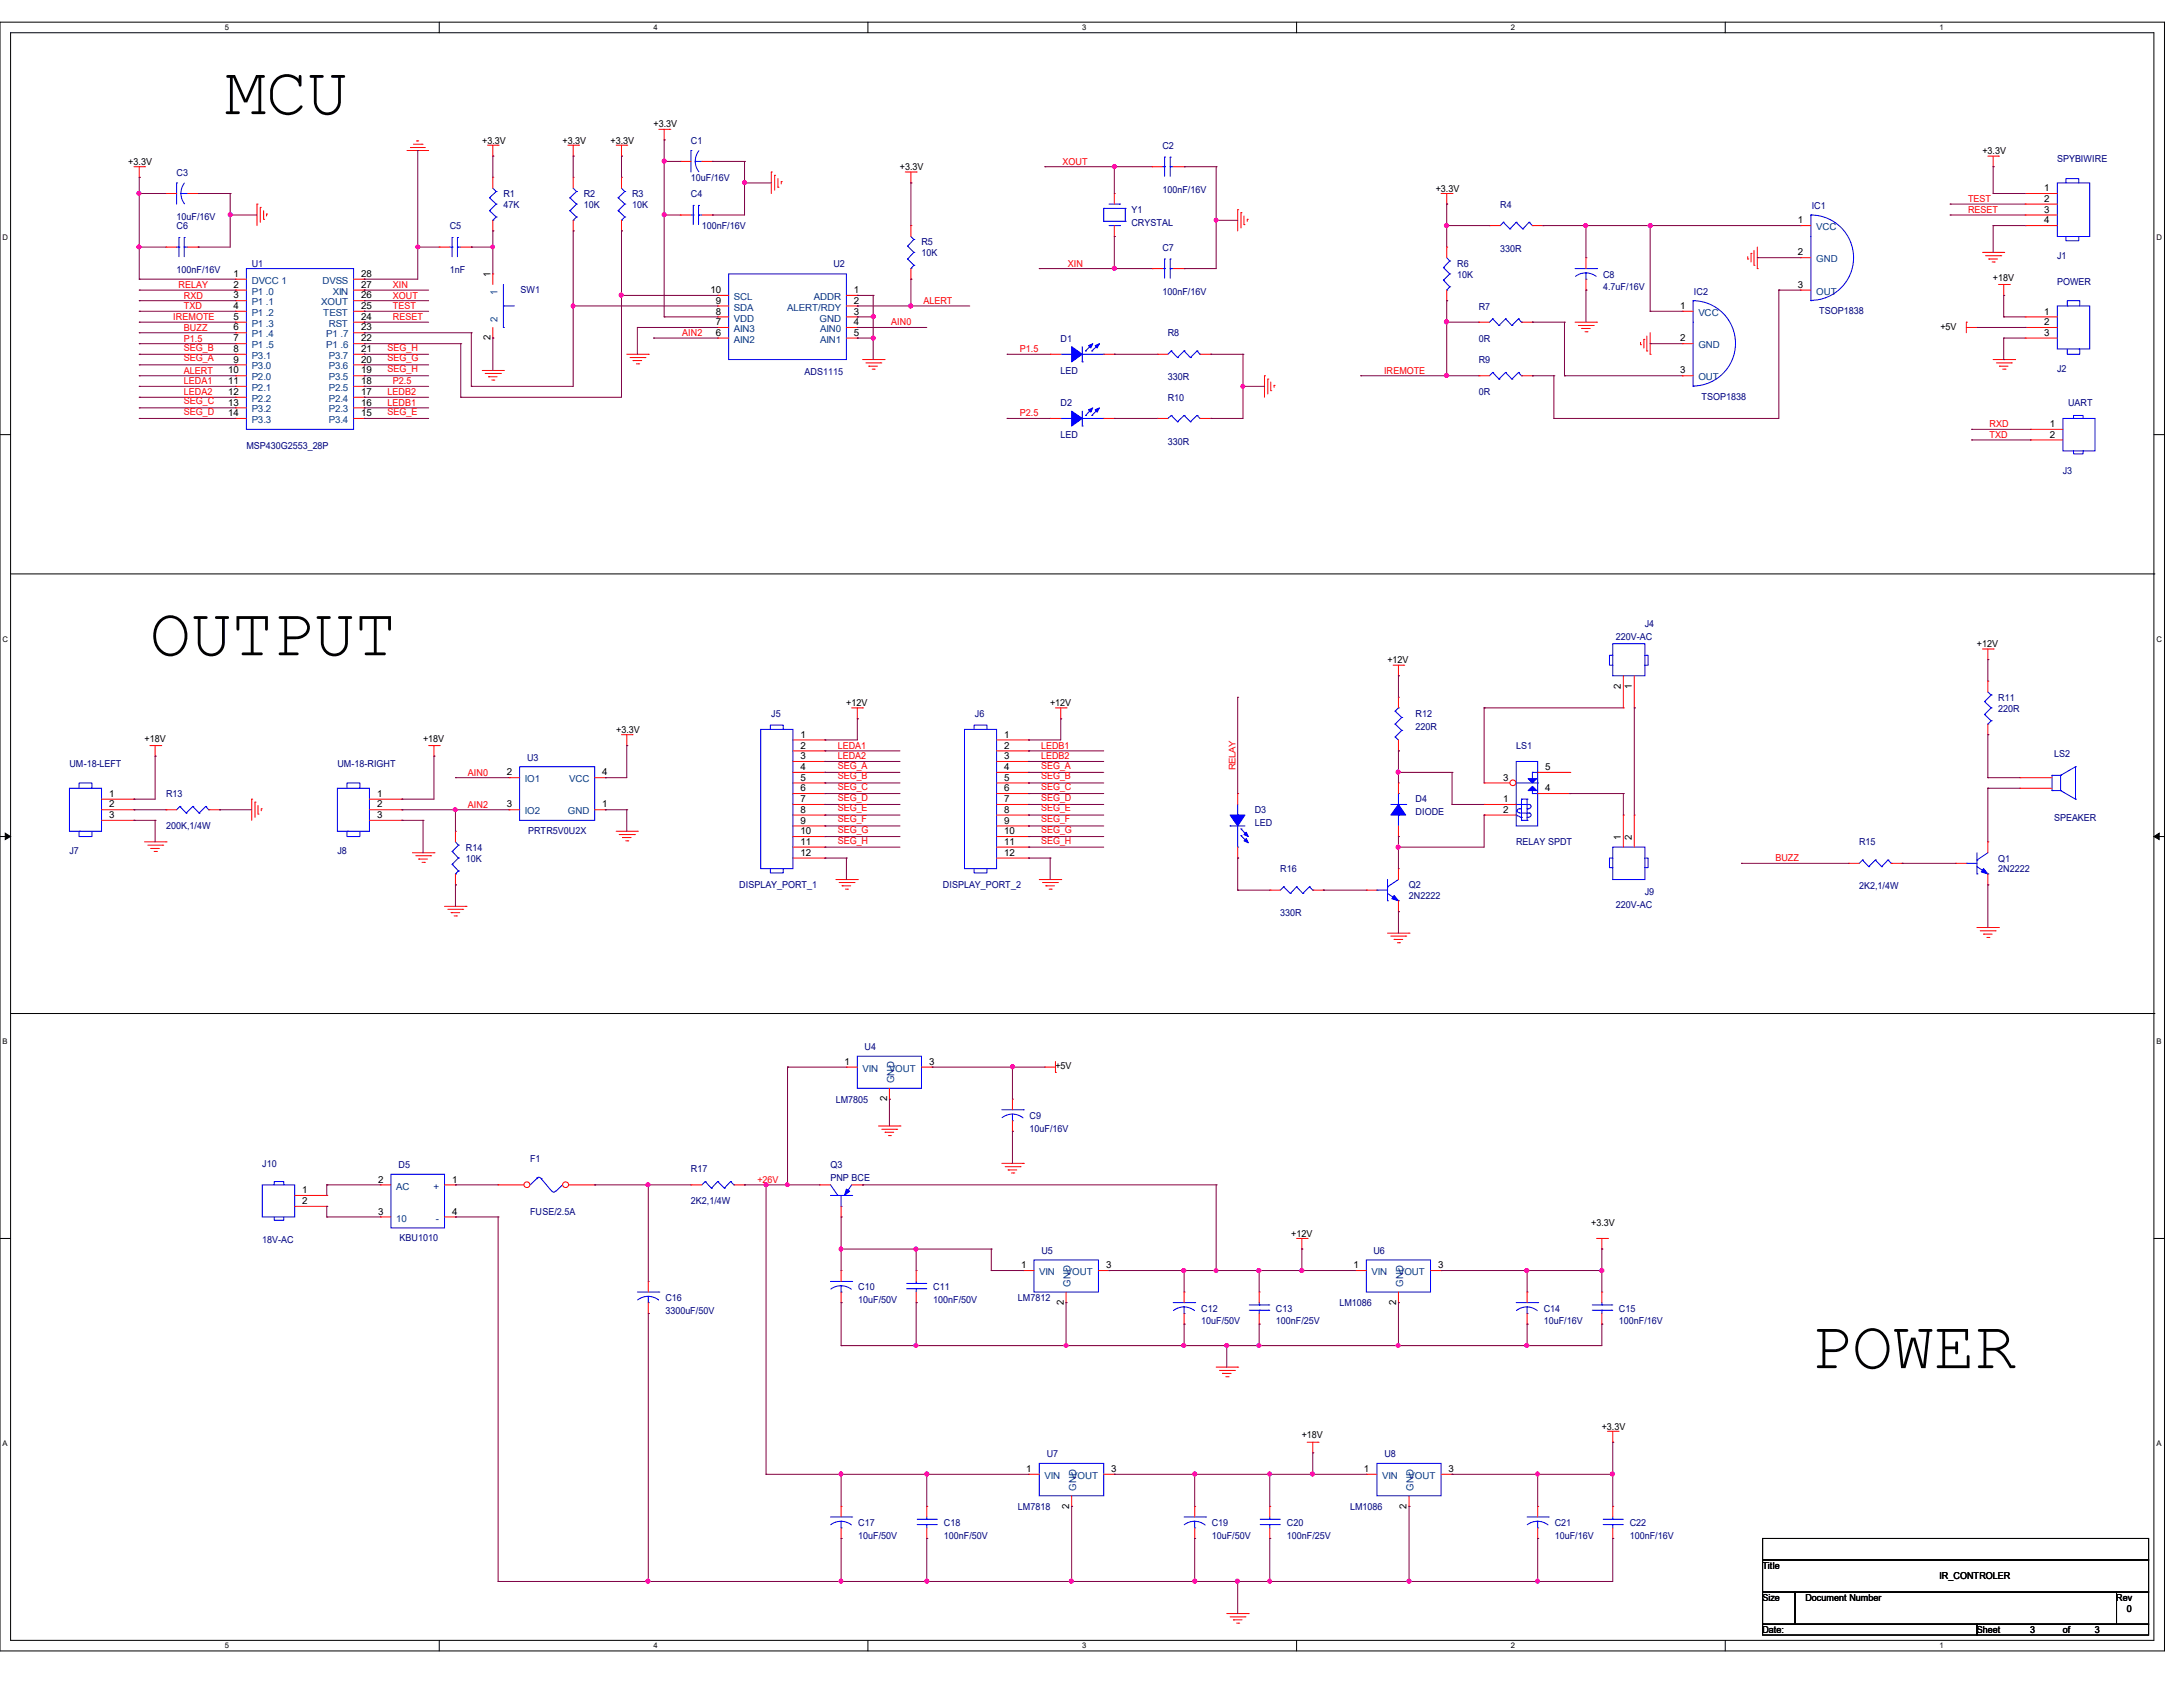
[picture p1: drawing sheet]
<svg xmlns="http://www.w3.org/2000/svg" width="279mm" height="216mm" viewBox="0 0 279 216" stroke-linecap="round" stroke-linejoin="round" font-family="sans-serif">
<defs><g id="words">
<g font-size="8.8">
<text x="28.8" y="14.6">MCU</text>
<text x="19.2" y="83.9">OUTPUT</text>
<text x="231.8" y="175.1">POWER</text>
</g>
<g font-size="1.2">
<text x="83.6" y="16.3">+3.3V</text>
<text x="16.4" y="21.1">+3.3V</text>
<text x="61.7" y="18.4">+3.3V</text>
<text x="72" y="18.4">+3.3V</text>
<text x="78.1" y="18.4">+3.3V</text>
<text x="115.2" y="21.8">+3.3V</text>
<text x="253.7" y="19.7">+3.3V</text>
<text x="183.8" y="24.6">+3.3V</text>
<text x="230.1" y="28.6">1</text>
<text x="261.7" y="24.5">1</text>
<text x="261.7" y="25.8">2</text>
<text x="261.7" y="27.2">3</text>
<text x="261.7" y="28.6">4</text>
<text x="29.9" y="35.4">1</text>
<text x="46.2" y="35.4">28</text>
<text x="62.8" y="35.4" transform="rotate(-90 62.8 35.4)">1</text>
<text x="230.1" y="32.7">2</text>
<text x="255.1" y="35.9">+18V</text>
<text x="29.9" y="36.8">2</text>
<text x="29.9" y="38.2">3</text>
<text x="29.9" y="39.5">4</text>
<text x="29.9" y="40.9">5</text>
<text x="46.2" y="36.8">27</text>
<text x="46.2" y="38.2">26</text>
<text x="46.2" y="39.5">25</text>
<text x="46.2" y="40.9">24</text>
<text x="90.9" y="37.5">10</text>
<text x="91.6" y="41.6">7</text>
<text x="91.6" y="40.3">8</text>
<text x="91.6" y="38.9">9</text>
<text x="109.3" y="37.5">1</text>
<text x="109.3" y="38.9">2</text>
<text x="109.3" y="40.3">3</text>
<text x="109.3" y="41.6">4</text>
<text x="215" y="39.5">1</text>
<text x="230.1" y="36.8">3</text>
<text x="261.7" y="40.3">1</text>
<text x="261.7" y="41.6">2</text>
<text x="29.2" y="47.8">10</text>
<text x="29.9" y="42.3">6</text>
<text x="29.9" y="43.7">7</text>
<text x="29.9" y="45">8</text>
<text x="29.9" y="46.4">9</text>
<text x="46.2" y="42.3">23</text>
<text x="46.2" y="43.7">22</text>
<text x="46.2" y="45">21</text>
<text x="46.2" y="46.4">20</text>
<text x="46.2" y="47.8">19</text>
<text x="62.8" y="43.6" transform="rotate(-90 62.8 43.6)">2</text>
<text x="91.6" y="43">6</text>
<text x="109.3" y="43">5</text>
<text x="215" y="43.7">2</text>
<text x="215" y="47.8">3</text>
<text x="248.3" y="42.2">+5V</text>
<text x="261.7" y="43">3</text>
<text x="29.2" y="49.1">11</text>
<text x="29.2" y="50.5">12</text>
<text x="29.2" y="51.9">13</text>
<text x="29.2" y="53.3">14</text>
<text x="46.2" y="49.1">18</text>
<text x="46.2" y="50.5">17</text>
<text x="46.2" y="51.9">16</text>
<text x="46.2" y="53.3">15</text>
<text x="262.4" y="54.7">1</text>
<text x="262.4" y="56">2</text>
<text x="253" y="82.8">+12V</text>
<text x="177.6" y="84.9">+12V</text>
<text x="207.5" y="88.1" transform="rotate(-90 207.5 88.1)">2</text>
<text x="208.9" y="88.1" transform="rotate(-90 208.9 88.1)">1</text>
<text x="18.5" y="94.9">+18V</text>
<text x="54.1" y="94.9">+18V</text>
<text x="78.9" y="93.8">+3.3V</text>
<text x="102.4" y="94.4">1</text>
<text x="102.4" y="95.8">2</text>
<text x="108.3" y="90.4">+12V</text>
<text x="128.5" y="94.4">1</text>
<text x="128.5" y="95.8">2</text>
<text x="134.4" y="90.4">+12V</text>
<text x="14" y="102">1</text>
<text x="48.3" y="102">1</text>
<text x="64.9" y="99.2">2</text>
<text x="77.1" y="99.2">4</text>
<text x="102.4" y="97.2">3</text>
<text x="102.4" y="98.6">4</text>
<text x="102.4" y="99.9">5</text>
<text x="102.4" y="101.3">6</text>
<text x="128.5" y="97.2">3</text>
<text x="128.5" y="98.6">4</text>
<text x="128.5" y="99.9">5</text>
<text x="128.5" y="101.3">6</text>
<text x="192.4" y="99.9">3</text>
<text x="197.8" y="98.6">5</text>
<text x="197.8" y="101.3">4</text>
<text x="14" y="103.3">2</text>
<text x="14" y="104.7">3</text>
<text x="48.3" y="103.3">2</text>
<text x="48.3" y="104.7">3</text>
<text x="64.9" y="103.3">3</text>
<text x="77.1" y="103.3">1</text>
<text x="102.4" y="102.7">7</text>
<text x="102.4" y="104">8</text>
<text x="102.4" y="105.4">9</text>
<text x="102.4" y="106.8">10</text>
<text x="128.5" y="102.7">7</text>
<text x="128.5" y="104">8</text>
<text x="128.5" y="105.4">9</text>
<text x="128.5" y="106.8">10</text>
<text x="192.4" y="102.7">1</text>
<text x="192.4" y="104">2</text>
<text x="207.5" y="107.4" transform="rotate(-90 207.5 107.4)">1</text>
<text x="208.9" y="107.4" transform="rotate(-90 208.9 107.4)">2</text>
<text x="102.4" y="108.1">11</text>
<text x="102.4" y="109.5">12</text>
<text x="128.5" y="108.1">11</text>
<text x="128.5" y="109.5">12</text>
<text x="108.1" y="136.3">1</text>
<text x="118.9" y="136.3">3</text>
<text x="135.1" y="136.9">+5V</text>
<text x="113.5" y="140.9" transform="rotate(-90 113.5 140.9)">2</text>
<text x="38.7" y="152.7">1</text>
<text x="38.7" y="154.1">2</text>
<text x="48.4" y="151.3">2</text>
<text x="48.4" y="155.4">3</text>
<text x="57.9" y="151.3">1</text>
<text x="57.9" y="155.4">4</text>
<text x="165.3" y="158.3">+12V</text>
<text x="203.6" y="156.9">+3.3V</text>
<text x="130.7" y="162.3">1</text>
<text x="136.1" y="167" transform="rotate(-90 136.1 167)">2</text>
<text x="141.6" y="162.3">3</text>
<text x="173.2" y="162.3">1</text>
<text x="178.7" y="167" transform="rotate(-90 178.7 167)">2</text>
<text x="184.1" y="162.3">3</text>
<text x="166.6" y="184.1">+18V</text>
<text x="205" y="183">+3.3V</text>
<text x="131.4" y="188.4">1</text>
<text x="142.2" y="188.4">3</text>
<text x="174.6" y="188.4">1</text>
<text x="185.4" y="188.4">3</text>
<text x="136.9" y="193.1" transform="rotate(-90 136.9 193.1)">2</text>
<text x="180" y="193.1" transform="rotate(-90 180 193.1)">2</text>
<text x="225.6" y="200.8">Title</text>
<text x="248.2" y="202.1">IR_CONTROLER</text>
<text x="225.6" y="204.9">Size</text>
<text x="225.6" y="209">Date:</text>
<text x="231.1" y="204.9">Document Number</text>
<text x="253" y="209">Sheet</text>
<text x="259.9" y="209">3</text>
<text x="264" y="209">of</text>
<text x="268.1" y="209">3</text>
<text x="270.9" y="204.9">Rev</text>
<text x="272.2" y="206.3">0</text>
</g>
<g font-size="1.2" fill="#000080">
<text x="22.6" y="22.5">C3</text>
<text x="88.4" y="18.4">C1</text>
<text x="88.4" y="23.2">10uF/16V</text>
<text x="148.8" y="19">C2</text>
<text x="263.3" y="20.7">SPYBIWIRE</text>
<text x="22.6" y="29.3">C6</text>
<text x="22.6" y="28.1">10uF/16V</text>
<text x="57.6" y="29.3">C5</text>
<text x="64.4" y="25.2">R1</text>
<text x="64.4" y="26.6">47K</text>
<text x="74.7" y="25.2">R2</text>
<text x="74.7" y="26.6">10K</text>
<text x="80.9" y="25.2">R3</text>
<text x="80.9" y="26.6">10K</text>
<text x="88.4" y="25.2">C4</text>
<text x="89.8" y="29.3">100nF/16V</text>
<text x="144.8" y="27.3">Y1</text>
<text x="144.8" y="28.9">CRYSTAL</text>
<text x="148.8" y="24.7">100nF/16V</text>
<text x="192" y="26.6">R4</text>
<text x="231.9" y="26.7">IC1</text>
<text x="22.6" y="35">100nF/16V</text>
<text x="32.2" y="34.1">U1</text>
<text x="57.6" y="35">1nF</text>
<text x="106.7" y="34.1">U2</text>
<text x="117.9" y="31.4">R5</text>
<text x="117.9" y="32.8">10K</text>
<text x="148.8" y="32.1">C7</text>
<text x="186.5" y="34.1">R6</text>
<text x="186.5" y="35.5">10K</text>
<text x="192" y="32.2">330R</text>
<text x="205.2" y="35.5">C8</text>
<text x="263.3" y="33.2">J1</text>
<text x="66.6" y="37.5">SW1</text>
<text x="148.8" y="37.7">100nF/16V</text>
<text x="189.3" y="39.6">R7</text>
<text x="205.2" y="37.2">4.7uF/16V</text>
<text x="216.8" y="37.7">IC2</text>
<text x="232.9" y="40.2">TSOP1838</text>
<text x="263.3" y="36.4">POWER</text>
<text x="135.8" y="43.7">D1</text>
<text x="135.8" y="47.8">LED</text>
<text x="149.5" y="43.1">R8</text>
<text x="189.3" y="46.5">R9</text>
<text x="189.3" y="43.7">0R</text>
<text x="263.3" y="47.6">J2</text>
<text x="103" y="48">ADS1115</text>
<text x="135.8" y="52">D2</text>
<text x="149.5" y="48.7">330R</text>
<text x="149.5" y="51.3">R10</text>
<text x="189.3" y="50.6">0R</text>
<text x="217.8" y="51.1">TSOP1838</text>
<text x="264.7" y="52">UART</text>
<text x="31.5" y="57.4">MSP430G2553_28P</text>
<text x="135.8" y="56.1">LED</text>
<text x="149.5" y="56.9">330R</text>
<text x="264" y="60.6">J3</text>
<text x="206.8" y="81.9">220V-AC</text>
<text x="210.5" y="80.2">J4</text>
<text x="255.8" y="89.7">R11</text>
<text x="98.7" y="91.7">J5</text>
<text x="124.8" y="91.7">J6</text>
<text x="181.2" y="91.7">R12</text>
<text x="181.2" y="93.4">220R</text>
<text x="194" y="95.8">LS1</text>
<text x="255.8" y="91.1">220R</text>
<text x="8.9" y="98.2">UM-18-LEFT</text>
<text x="43.2" y="98.2">UM-18-RIGHT</text>
<text x="67.5" y="97.4">U3</text>
<text x="262.9" y="96.9">LS2</text>
<text x="21.2" y="102">R13</text>
<text x="21.2" y="106.1">200K,1/4W</text>
<text x="67.6" y="106.7">PRTR5V0U2X</text>
<text x="160.6" y="104.1">D3</text>
<text x="160.6" y="105.7">LED</text>
<text x="181.2" y="102.7">D4</text>
<text x="181.2" y="104.4">DIODE</text>
<text x="262.9" y="105">SPEAKER</text>
<text x="8.9" y="109.3">J7</text>
<text x="43.2" y="109.3">J8</text>
<text x="59.6" y="108.9">R14</text>
<text x="59.6" y="110.3">10K</text>
<text x="94.6" y="113.7">DISPLAY_PORT_1</text>
<text x="120.7" y="113.7">DISPLAY_PORT_2</text>
<text x="163.9" y="111.6">R16</text>
<text x="180.3" y="113.7">Q2</text>
<text x="194" y="108.2">RELAY SPDT</text>
<text x="237.9" y="108.2">R15</text>
<text x="237.9" y="113.8">2K2,1/4W</text>
<text x="255.8" y="110.3">Q1</text>
<text x="255.8" y="111.6">2N2222</text>
<text x="163.9" y="117.3">330R</text>
<text x="180.3" y="115.1">2N2222</text>
<text x="206.8" y="116.2">220V-AC</text>
<text x="210.5" y="114.5">J9</text>
<text x="110.6" y="134.4">U4</text>
<text x="107" y="141.1">LM7805</text>
<text x="131.8" y="143.2">C9</text>
<text x="33.6" y="149.4">J10</text>
<text x="51" y="149.5">D5</text>
<text x="67.9" y="148.7">F1</text>
<text x="106.3" y="149.5">Q3</text>
<text x="131.8" y="144.8">10uF/16V</text>
<text x="67.9" y="155.5">FUSE/2.5A</text>
<text x="88.4" y="150">R17</text>
<text x="88.4" y="154.1">2K2,1/4W</text>
<text x="106.3" y="151.1">PNP BCE</text>
<text x="33.6" y="159.1">18V-AC</text>
<text x="51.1" y="158.8">KBU1010</text>
<text x="133.3" y="160.4">U5</text>
<text x="175.8" y="160.4">U6</text>
<text x="85.2" y="166.5">C16</text>
<text x="109.8" y="165.1">C10</text>
<text x="109.8" y="166.8">10uF/50V</text>
<text x="119.5" y="165.1">C11</text>
<text x="119.5" y="166.8">100nF/50V</text>
<text x="130.3" y="166.5">LM7812</text>
<text x="153.7" y="167.9">C12</text>
<text x="163.3" y="167.9">C13</text>
<text x="171.4" y="167.2">LM1086</text>
<text x="197.6" y="167.9">C14</text>
<text x="207.2" y="167.9">C15</text>
<text x="85.2" y="168.1">3300uF/50V</text>
<text x="153.7" y="169.5">10uF/50V</text>
<text x="163.3" y="169.5">100nF/25V</text>
<text x="197.6" y="169.5">10uF/16V</text>
<text x="207.2" y="169.5">100nF/16V</text>
<text x="134" y="186.5">U7</text>
<text x="177.2" y="186.5">U8</text>
<text x="109.8" y="195.3">C17</text>
<text x="109.8" y="196.9">10uF/50V</text>
<text x="120.8" y="195.3">C18</text>
<text x="120.8" y="196.9">100nF/50V</text>
<text x="130.3" y="193.3">LM7818</text>
<text x="155.1" y="195.3">C19</text>
<text x="155.1" y="196.9">10uF/50V</text>
<text x="164.7" y="195.3">C20</text>
<text x="164.7" y="196.9">100nF/25V</text>
<text x="172.8" y="193.3">LM1086</text>
<text x="199" y="195.3">C21</text>
<text x="199" y="196.9">10uF/16V</text>
<text x="208.6" y="195.3">C22</text>
<text x="208.6" y="196.9">100nF/16V</text>
</g>
<g font-size="1.2" fill="#f00">
<text x="136" y="21.1">XOUT</text>
<text x="251.9" y="25.9">TEST</text>
<text x="251.9" y="27.3">RESET</text>
<text x="136.7" y="34.1">XIN</text>
<text x="22.2" y="41">IREMOTE</text>
<text x="22.9" y="36.9">RELAY</text>
<text x="23.5" y="38.2">RXD</text>
<text x="23.5" y="39.6">TXD</text>
<text x="50.3" y="36.9">XIN</text>
<text x="50.3" y="38.2">XOUT</text>
<text x="50.3" y="39.6">TEST</text>
<text x="50.3" y="41">RESET</text>
<text x="114.1" y="41.7">AIN0</text>
<text x="118.2" y="38.9">ALERT</text>
<text x="23.5" y="42.3">BUZZ</text>
<text x="23.5" y="43.7">P1.5</text>
<text x="23.5" y="44.9">SEG_B</text>
<text x="23.5" y="46.2">SEG_A</text>
<text x="23.5" y="47.8">ALERT</text>
<text x="49.6" y="44.9">SEG_H</text>
<text x="49.6" y="46.2">SEG_G</text>
<text x="49.6" y="47.6">SEG_H</text>
<text x="87.3" y="43">AIN2</text>
<text x="130.5" y="45.1">P1.5</text>
<text x="177.1" y="47.8">IREMOTE</text>
<text x="23.5" y="49.2">LEDA1</text>
<text x="23.5" y="50.6">LEDA2</text>
<text x="23.5" y="51.7">SEG_C</text>
<text x="23.5" y="53.1">SEG_D</text>
<text x="49.6" y="50.6">LEDB2</text>
<text x="49.6" y="51.9">LEDB1</text>
<text x="49.6" y="53.1">SEG_E</text>
<text x="50.3" y="49.2">P2.5</text>
<text x="130.5" y="53.3">P2.5</text>
<text x="254.7" y="54.7">RXD</text>
<text x="254.7" y="56">TXD</text>
<text x="107.2" y="95.8">LEDA1</text>
<text x="133.3" y="95.8">LEDB1</text>
<text x="59.9" y="99.3">AIN0</text>
<text x="107.2" y="97.2">LEDA2</text>
<text x="107.2" y="98.4">SEG_A</text>
<text x="107.2" y="99.7">SEG_B</text>
<text x="107.2" y="101.1">SEG_C</text>
<text x="133.3" y="97.2">LEDB2</text>
<text x="133.3" y="98.4">SEG_A</text>
<text x="133.3" y="99.7">SEG_B</text>
<text x="133.3" y="101.1">SEG_C</text>
<text x="158.1" y="98.6" transform="rotate(-90 158.1 98.6)">RELAY</text>
<text x="59.9" y="103.4">AIN2</text>
<text x="107.2" y="102.5">SEG_D</text>
<text x="107.2" y="103.8">SEG_E</text>
<text x="107.2" y="105.2">SEG_F</text>
<text x="107.2" y="106.6">SEG_G</text>
<text x="107.2" y="108">SEG_H</text>
<text x="133.3" y="102.5">SEG_D</text>
<text x="133.3" y="103.8">SEG_E</text>
<text x="133.3" y="105.2">SEG_F</text>
<text x="133.3" y="106.6">SEG_G</text>
<text x="133.3" y="108">SEG_H</text>
<text x="227.2" y="110.2">BUZZ</text>
<text x="96.9" y="151.4">+26V</text>
</g>
<g font-size="1.2" fill="#004080">
<text x="232.4" y="29.5">VCC</text>
<text x="232.4" y="33.6">GND</text>
<text x="32.2" y="36.3">DVCC 1</text>
<text x="32.2" y="37.7">P1 .0</text>
<text x="32.2" y="39.1">P1 .1</text>
<text x="32.2" y="40.4">P1 .2</text>
<text x="32.2" y="41.8">P1 .3</text>
<text x="41.1" y="39.1">XOUT</text>
<text x="41.3" y="36.3">DVSS</text>
<text x="41.4" y="40.4">TEST</text>
<text x="42.1" y="41.8">RST</text>
<text x="42.6" y="37.7">XIN</text>
<text x="63.7" y="41.2" transform="rotate(-90 63.7 41.2)">2</text>
<text x="63.7" y="37.8" transform="rotate(-90 63.7 37.8)">1</text>
<text x="93.9" y="41.1">VDD</text>
<text x="93.9" y="39.8">SDA</text>
<text x="93.9" y="38.4">SCL</text>
<text x="100.7" y="39.8">ALERT/RDY</text>
<text x="104.2" y="38.4">ADDR</text>
<text x="104.9" y="41.1">GND</text>
<text x="217.4" y="40.4">VCC</text>
<text x="232.4" y="37.7">OUT</text>
<text x="32.2" y="43.2">P1 .4</text>
<text x="32.2" y="44.6">P1 .5</text>
<text x="32.2" y="45.9">P3.1</text>
<text x="32.2" y="47.3">P3.0</text>
<text x="41.7" y="43.2">P1 .7</text>
<text x="41.7" y="44.6">P1 .6</text>
<text x="42.1" y="45.9">P3.7</text>
<text x="42.1" y="47.3">P3.6</text>
<text x="93.9" y="43.9">AIN2</text>
<text x="93.9" y="42.5">AIN3</text>
<text x="105" y="42.5">AIN0</text>
<text x="105" y="43.9">AIN1</text>
<text x="217.4" y="44.6">GND</text>
<text x="32.2" y="48.7">P2.0</text>
<text x="32.2" y="50">P2.1</text>
<text x="32.2" y="51.4">P2.2</text>
<text x="32.2" y="52.8">P3.2</text>
<text x="42.1" y="48.7">P3.5</text>
<text x="42.1" y="50">P2.5</text>
<text x="42.1" y="51.4">P2.4</text>
<text x="42.1" y="52.8">P2.3</text>
<text x="217.4" y="48.7">OUT</text>
<text x="32.2" y="54.1">P3.3</text>
<text x="42.1" y="54.1">P3.4</text>
<text x="67.2" y="100.1">IO1</text>
<text x="72.9" y="100.1">VCC</text>
<text x="67.2" y="104.2">IO2</text>
<text x="72.7" y="104.2">GND</text>
<text x="110.4" y="137.2">VIN</text>
<text x="113.8" y="137.2">VOUT</text>
<text x="114.4" y="138.6" transform="rotate(-90 114.4 138.6)">GND</text>
<text x="50.7" y="152.2">AC</text>
<text x="55.5" y="152.2">+</text>
<text x="50.7" y="156.3">10</text>
<text x="55.8" y="156.3">-</text>
<text x="133" y="163.2">VIN</text>
<text x="136.4" y="163.2">VOUT</text>
<text x="137" y="164.7" transform="rotate(-90 137 164.7)">GND</text>
<text x="175.5" y="163.2">VIN</text>
<text x="178.9" y="163.2">VOUT</text>
<text x="179.6" y="164.7" transform="rotate(-90 179.6 164.7)">GND</text>
<text x="133.7" y="189.3">VIN</text>
<text x="137.1" y="189.3">VOUT</text>
<text x="137.7" y="190.8" transform="rotate(-90 137.7 190.8)">GND</text>
<text x="176.9" y="189.3">VIN</text>
<text x="180.3" y="189.3">VOUT</text>
<text x="180.9" y="190.8" transform="rotate(-90 180.9 190.8)">GND</text>
</g>
<g font-size="1">
<text x="28.8" y="3.8">5</text>
<text x="83.6" y="3.8">4</text>
<text x="138.5" y="3.8">3</text>
<text x="193.4" y="3.8">2</text>
<text x="248.2" y="3.8">1</text>
<text x=".3" y="30.8">D</text>
<text x="276" y="30.8">D</text>
<text x=".3" y="82.2">C</text>
<text x="276" y="82.2">C</text>
<text x=".3" y="133.6">B</text>
<text x="276" y="133.6">B</text>
<text x=".3" y="185.1">A</text>
<text x="276" y="185.1">A</text>
<text x="28.8" y="210.9">5</text>
<text x="83.6" y="210.9">4</text>
<text x="138.5" y="210.9">3</text>
<text x="193.4" y="210.9">2</text>
<text x="248.2" y="210.9">1</text>
</g>
</g></defs>
<path d="M0 2.8h277v208.5h-277zM1.4 4.2h274.3v205.7h-274.3z" fill="none" stroke="#000" stroke-width=".13"/>
<g fill="#fff">
<path d="M28.8 3h.5v1.1h-.5z"/>
<path d="M28.8 210.1h.5v1.1h-.5z"/>
</g>
<path d="M56.2 2.8v1.4M56.2 209.9v1.4" fill="none" stroke="#000" stroke-width=".13"/>
<g fill="#fff">
<path d="M83.7 3h.5v1.1h-.5z"/>
<path d="M83.7 210.1h.5v1.1h-.5z"/>
</g>
<path d="M111.1 2.8v1.4M111.1 209.9v1.4" fill="none" stroke="#000" stroke-width=".13"/>
<g fill="#fff">
<path d="M138.5 3h.6v1.1h-.6z"/>
<path d="M138.5 210.1h.6v1.1h-.6z"/>
</g>
<path d="M165.9 2.8v1.4M165.9 209.9v1.4" fill="none" stroke="#000" stroke-width=".13"/>
<g fill="#fff">
<path d="M193.4 3h.5v1.1h-.5z"/>
<path d="M193.4 210.1h.5v1.1h-.5z"/>
</g>
<path d="M220.8 2.8v1.4M220.8 209.9v1.4" fill="none" stroke="#000" stroke-width=".13"/>
<g fill="#fff">
<path d="M248.2 3h.6v1.1h-.6z"/>
<path d="M248.2 210.1h.6v1.1h-.6z"/>
<path d="M.3 29.9h.8v1.1h-.8z"/>
<path d="M276 29.9h.7v1.1h-.7z"/>
<path d="M.3 81.3h.8v1.1h-.8z"/>
<path d="M276 81.3h.7v1.1h-.7z"/>
</g>
<path d="M0 55.6h1.4M275.7 55.6h1.3" fill="none" stroke="#000" stroke-width=".13"/>
<g fill="#fff">
<path d="M.3 132.8h.7v1.1h-.7z"/>
<path d="M276 132.8h.6v1.1h-.6z"/>
</g>
<path d="M0 107.1h1.4M275.7 107.1h1.3" fill="none" stroke="#000" stroke-width=".13"/>
<path d="M.7 106.6l.7 .5-.7 .3zM275.7 107.1l.7-.5v.8z" fill="#000" stroke="#000" stroke-width=".13"/>
<g fill="#fff">
<path d="M.3 184.2h.7v1.1h-.7z"/>
<path d="M276 184.2h.6v1.1h-.6z"/>
</g>
<g fill="none" stroke="#000" stroke-width=".13">
<path d="M1.4 73.4h274.3M275.7 73.4h.1M1.4 129.7h274.3M275.7 129.7h.1M0 158.5h1.4M275.7 158.5h1.3M225.6 196.9h49.4v2.7h-49.4zM225.6 199.6h49.4v4.2h-49.4zM225.6 203.8h4.1v4.1h-4.1zM225.6 207.9h27.4v1.4h-27.4zM229.7 203.8h41.2v4.1h-41.2zM253 207.9h22v1.4h-22z"/>
<path d="M270.9 203.8h4.1v4.1h-4.1z"/>
</g>
<g fill="none" stroke="#f00" stroke-width=".13">
<path d="M52.1 19.3h.1M52.1 19.3h2.8M52.5 18.9h.1M52.5 18.9h1.9M52.9 18.5h1.1M53.3 18h.1M53.3 18h.3M54 18.5h.1M62.4 18.6h1.4M63.1 20h.1M63.1 18.6v1.4M63.8 18.6h.1"/>
<path d="M72.7 18.6h1.3M73.4 20h.1M73.4 18.6v1.4M74 18.6h.1M78.9 18.6h1.3M79.5 20h.1M79.5 18.6v1.4M80.2 18.6h.1M84.3 16.6h1.4M85 17.9h.1M85 16.6v1.3M85.7 16.6h.1"/>
<path d="M254.4 20h1.4M255.1 20v1.3M255.8 20h.1M17.1 21.3h1.4M17.8 22.7h.1M17.8 21.3v1.4M18.5 21.3h.1M21.3 31.6h.1M21.3 24.8h.1M21.3 24.8h1.3M21.3 31.6h1.3M24 24.8h1.4"/>
<path d="M24 31.6h1.4M25.4 31.6h.1M25.4 24.8h.1M30.1 35.7h.1M30.1 37.1h.1M30.1 38.5h.1M30.1 39.8h.1M30.1 35.7h1.4M30.1 37.1h1.4M30.1 38.5h1.4M30.1 39.8h1.4M32.9 26.1h.1"/>
<path d="M32.9 26.1v2.8M33.3 26.5h.1M33.3 26.5v1.9M33.7 28.1h.1M33.7 27v1.1M34.1 27.4h.1M34.1 27.4v.2M45.3 35.7h1.3M45.3 37.1h1.3M45.3 38.5h1.3M45.3 39.8h1.3M46.6 35.7h.1"/>
<path d="M46.6 37.1h.1M46.6 38.5h.1M46.6 39.8h.1M63.1 22.7h.1M63.1 29.5h.1M63.1 35.1h.1M63.1 22.7v1.4M63.1 28.2v1.3M63.1 35.1v1.3M79.5 22.7h.1M79.5 29.5h.1M79.5 22.7v1.4"/>
<path d="M79.5 28.2v1.3M87.1 20.7h.1M87.1 27.5h.1M87.1 27.5h1.3M87.1 20.7h1.3M89.8 27.5h1.4M89.8 20.7h1.4M91.2 20.7h.1M91.2 27.5h.1M91.9 39.2h.1M91.9 37.8h.1M91.9 37.8h1.4"/>
<path d="M91.9 39.2h1.4M98.7 22h.1M98.7 22v2.8M99.1 22.4h.1M99.1 22.4v1.9M99.6 24h.1M99.6 22.9v1.1M100 23.2h.1M100 23.2v.3M108.3 37.8h1.4M108.3 39.2h1.4M109.7 37.8h.1"/>
<path d="M109.7 39.2h.1M115.9 22h1.4M116.6 23.4h.1M116.6 28.9h.1M116.6 35.7h.1M116.6 22v1.4M116.6 28.9v1.4M116.6 34.4v1.3M117.3 22h.1M142.6 30.3h.1M142.6 24.8h.1M142.6 24.8v1.3"/>
<path d="M142.6 28.9v1.4M147.4 21.3h.1M147.4 34.4h.1M147.4 21.3h1.4M147.4 34.4h1.4M150.2 21.3h1.4M150.2 34.4h1.4M151.6 21.3h.1M151.6 34.4h.1M158.4 26.8h.1M158.4 26.8v2.7M158.8 27.2h.1"/>
<path d="M158.8 27.2v2M159.2 28.7h.1M159.2 27.6v1.1M159.6 28.1h.1M159.6 28.1v.2M184.4 24.8h1.4M185.2 26.1h.1M185.2 31.6h.1M185.2 38.5h.1M185.2 24.8v1.3M185.2 31.6v1.4M185.2 37.1v1.4"/>
<path d="M185.8 24.8h.1M203 33h.1M203 37.1h.1M203 33v1.4M203 35.7v1.4M215.3 39.8h.1M215.3 39.8h1.4M223.7 33.1h.1M223.7 32.9v.2M224.1 32.4h.1M224.1 32.4v1.1M224.5 34h.1"/>
<path d="M224.5 32v2M224.9 34.4h.1M224.9 31.6v2.8M230.4 28.9h.1M230.4 33h.1M230.4 37.1h.1M230.4 28.9h1.4M230.4 37.1h1.4M230.4 33h1.4M253.7 32.3h2.8M254.1 32.7h2M254.6 33.1h.1"/>
<path d="M254.6 33.1h1.1M255 33.5h.2M255.1 21.3h.1M255.2 33.5h.1M255.8 36.4h1.4M256.1 32.7h.1M256.5 32.3h.1M256.5 37.8h.1M256.5 36.4v1.4M257.2 36.4h.1M259.2 24.8h.1M259.2 26.1h.1"/>
<path d="M259.2 27.5h.1M259.2 28.9h.1M259.2 24.8h4.1M259.2 26.1h4.1M259.2 27.5h4.1M259.2 28.9h4.1M30.1 41.2h.1M30.1 42.6h.1M30.1 44h.1M30.1 45.3h.1M30.1 46.7h.1M30.1 48.1h.1"/>
<path d="M30.1 49.4h.1M30.1 50.8h.1M30.1 52.2h.1M30.1 53.6h.1M30.1 45.3h1.4M30.1 41.2h1.4M30.1 48.1h1.4M30.1 53.6h1.4M30.1 42.6h1.4M30.1 44h1.4M30.1 46.7h1.4M30.1 49.4h1.4"/>
<path d="M30.1 50.8h1.4M30.1 52.2h1.4M45.3 45.3h1.3M45.3 41.2h1.3M45.3 48.1h1.3M45.3 53.6h1.3M45.3 42.6h1.3M45.3 44h1.3M45.3 46.7h1.3M45.3 49.4h1.3M45.3 50.8h1.3M45.3 52.2h1.3"/>
<path d="M46.6 41.2h.1M46.6 42.6h.1M46.6 44h.1M46.6 45.3h.1M46.6 46.7h.1M46.6 48.1h.1M46.6 49.4h.1M46.6 50.8h.1M46.6 52.2h.1M46.6 53.6h.1M61.7 47.4h2.7M62.1 47.8h2"/>
<path d="M62.5 48.2h.1M62.5 48.2h1.1M62.9 48.6h.3M63.1 43.3h.1M63.1 41.9v1.4M63.2 48.6h.1M64.1 47.8h.1M64.4 47.4h.1M80.2 45.3h2.8M80.6 45.8h1.9M81 46.1h.1M81 46.1h1.1"/>
<path d="M81.4 46.6h.3M81.7 46.6h.1M82.5 45.8h.1M83 45.3h.1M91.9 43.3h.1M91.9 41.9h.1M91.9 40.6h.1M91.9 41.9h1.4M91.9 40.6h1.4M91.9 43.3h1.4M108.3 41.9h1.4M108.3 40.6h1.4"/>
<path d="M108.3 43.3h1.4M109.7 40.6h.1M109.7 41.9h.1M109.7 43.3h.1M110.4 46h2.8M110.8 46.4h1.9M111.2 46.9h.1M111.2 46.9h1.1M111.6 47.2h.3M111.9 47.2h.1M112.7 46.4h.1M113.2 46h.1"/>
<path d="M134.4 53.6h.1M134.4 45.3h.1M134.4 45.3h1.4M134.4 53.6h1.4M141.3 45.3h1.3M141.3 53.6h1.3M142.6 53.6h.1M142.6 45.3h.1M148.1 45.3h.1M148.1 53.6h.1M148.1 45.3h1.4M148.1 53.6h1.4"/>
<path d="M153.6 45.3h1.4M153.6 53.6h1.4M155 45.3h.1M155 53.6h.1M161.8 48.1h.1M161.8 48.1v2.7M162.3 48.5h.1M162.3 48.5v1.9M162.6 50h.1M162.6 48.9v1.1M163.1 49.3h.1M163.1 49.3v.3"/>
<path d="M189.3 48.1h.1M189.3 41.2h.1M189.3 41.2h1.3M189.3 48.1h1.3M194.7 41.2h1.4M194.7 48.1h1.4M196.1 48.1h.1M196.1 41.2h.1M201.6 41.2h2.7M202 41.7h1.9M202.4 42h.1M202.4 42h1.1"/>
<path d="M202.9 42.5h.2M203.1 42.5h.1M203.9 41.7h.1M204.3 41.2h.1M210 44.1h.1M210 43.8v.3M210.4 43.4h.1M210.4 43.4v1.1M210.8 44.9h.1M210.8 43v1.9M211.2 45.3h.1M211.2 42.6v2.7"/>
<path d="M215.3 44h.1M215.3 48.1h.1M215.3 48.1h1.4M215.3 44h1.4M251.7 41.2h.1M251.7 41.9h1.3M251.7 41.2v1.4M253 41.9h.1M255.1 46h2.8M255.5 46.4h1.9M255.9 46.9h.1M255.9 46.9h1.1"/>
<path d="M256.3 47.2h.3M256.6 47.2h.1M257.4 46.4h.1M257.9 46h.1M259.2 40.6h.1M259.2 41.9h.1M259.2 43.3h.1M259.2 41.9h4.1M259.2 40.6h4.1M259.2 43.3h4.1M259.9 54.9h.1M259.9 56.3h.1"/>
<path d="M259.9 54.9h4.1M259.9 56.3h4.1M19.2 95.4h1.4M19.9 96.8h.1M19.9 95.4v1.4M20.6 95.4h.1M54.9 95.4h1.3M55.5 96.8h.1M55.5 95.4v1.4M56.2 95.4h.1M65.2 99.5h.1M65.2 99.5h1.3"/>
<path d="M76.1 99.5h1.4M77.5 99.5h.1M79.5 94h1.4M80.2 95.4h.1M80.2 94v1.4M80.9 94h.1M101.5 94.7h4.1M101.5 96.1h4.1M101.5 97.5h4.1M101.5 98.8h4.1M105.6 94.7h.1M105.6 96.1h.1"/>
<path d="M105.6 97.5h.1M105.6 98.8h.1M109 90.6h1.4M109.7 92h.1M109.7 90.6v1.4M110.4 90.6h.1M127.6 94.7h4.1M127.6 96.1h4.1M127.6 97.5h4.1M127.6 98.8h4.1M131.7 94.7h.1M131.7 96.1h.1"/>
<path d="M131.7 97.5h.1M131.7 98.8h.1M135.1 90.6h1.3M135.8 92h.1M135.8 90.6v1.4M136.4 90.6h.1M178.3 85.1h1.4M179 86.5h.1M179 96.1h.1M179 89.2h.1M179 85.1v1.4M179 89.2v1.4"/>
<path d="M179 94.7v1.4M179.7 85.1h.1M207.8 90.6h.1M207.8 86.5v4.1M209.2 90.6h.1M209.2 86.5v4.1M253.7 83.1h1.4M254.4 84.4h.1M254.4 87.2h.1M254.4 94h.1M254.4 83.1v1.3M254.4 87.2v1.4"/>
<path d="M254.4 92.7v1.3M255.1 83.1h.1M258.5 99.5h.1M258.5 99.5h4.1M13 102.3h4.1M13 103.6h4.1M13 105h4.1M17.1 102.3h.1M17.1 103.6h.1M17.1 105h.1M18.5 107.7h2.8M18.9 108.2h1.9"/>
<path d="M19.3 108.6h.1M19.3 108.6h1.1M19.7 109h.3M20 109h.1M20.8 108.2h.1M21.3 107.7h.1M32.2 102.3h.1M32.2 102.3v2.7M32.6 102.7h.1M32.6 102.7v1.9M33 104.2h.1M33 103.1v1.1"/>
<path d="M33.4 103.5h.1M33.4 103.5v.3M47.3 102.3h4.1M47.3 103.6h4.1M47.3 105h4.1M51.4 102.3h.1M51.4 103.6h.1M51.4 105h.1M52.8 109.1h2.7M53.2 109.5h1.9M53.6 109.9h.1M53.6 109.9h1.1"/>
<path d="M54 110.4h.3M54.3 110.4h.1M55.1 109.5h.1M55.5 109.1h.1M56.9 116h2.7M57.3 116.4h1.9M57.7 116.8h.1M57.7 116.8h1.1M58.1 117.2h.3M58.3 106.4h.1M58.3 113.2h.1M58.3 106.4v1.3"/>
<path d="M58.3 111.8v1.4M58.4 117.2h.1M59.2 116.4h.1M59.6 116h.1M65.2 103.6h.1M65.2 103.6h1.3M76.1 103.6h1.4M77.5 103.6h.1M78.9 106.4h2.7M79.2 106.8h2M79.7 107.2h.1M79.7 107.2h1.1"/>
<path d="M80.1 107.6h.2M80.3 107.6h.1M81.2 106.8h.1M81.6 106.4h.1M101.5 100.2h4.1M101.5 101.6h4.1M101.5 103h4.1M101.5 104.3h4.1M101.5 105.7h4.1M101.5 107.1h4.1M101.5 108.4h4.1M101.5 109.8h4.1"/>
<path d="M105.6 100.2h.1M105.6 101.6h.1M105.6 103h.1M105.6 104.3h.1M105.6 105.7h.1M105.6 107.1h.1M105.6 108.4h.1M105.6 109.8h.1M107 112.6h2.7M107.4 112.9h1.9M107.8 113.4h.1M107.8 113.4h1.1"/>
<path d="M108.2 113.8h.3M108.5 113.8h.1M109.3 112.9h.1M109.7 112.6h.1M127.6 100.2h4.1M127.6 101.6h4.1M127.6 103h4.1M127.6 104.3h4.1M127.6 105.7h4.1M127.6 107.1h4.1M127.6 108.4h4.1M127.6 109.8h4.1"/>
<path d="M131.7 100.2h.1M131.7 101.6h.1M131.7 103h.1M131.7 104.3h.1M131.7 105.7h.1M131.7 107.1h.1M131.7 108.4h.1M131.7 109.8h.1M133 112.6h2.8M133.4 112.9h1.9M133.9 113.4h.1M133.9 113.4h1.1"/>
<path d="M134.3 113.8h.2M134.5 113.8h.1M135.3 112.9h.1M135.8 112.6h.1M158.4 101.6h.1M158.4 109.8h.1M158.4 101.6v1.4M158.4 108.4v1.4M162.5 113.9h.1M162.5 113.9h1.4M168 113.9h1.4M169.4 113.9h.1"/>
<path d="M174.9 113.9h.1M174.9 113.9h1.3M177.6 119.4h2.7M178 119.8h1.9M179 107.1h.1M179 100.2h.1M179 111.2h.1M179 116.7h.1M179 100.2v1.4M179 105.7v1.4M179 111.2v1.4M179 115.3v1.4"/>
<path d="M179.9 119.8h.1M180.3 119.4h.1M207.8 104.3h.1M207.8 104.3v4.1M209.2 104.3h.1M209.2 104.3v4.1M236.6 110.5h.1M236.6 110.5h1.4M242.1 110.5h1.4M243.5 110.5h.1M250.3 110.5h.1M250.3 110.5h1.4"/>
<path d="M253 118.7h2.8M253.4 119.1h2M253.9 119.5h.1M253.9 119.5h1.1M254.3 120h.3M254.4 107.7h.1M254.4 113.2h.1M254.4 107.7v1.4M254.4 111.8v1.4M254.6 120h.1M255.4 119.1h.1M255.8 118.7h.1"/>
<path d="M258.5 100.9h.1M258.5 100.9h4.1M108.3 136.6h.1M108.3 136.6h1.4M113.8 139.3v1.4M117.9 136.6h1.4M119.3 136.6h.1M133.7 136.6h.1M133.7 136.6h1.4M135.1 137.2h.1M135.1 135.8v1.4M178.4 120.2h.1"/>
<path d="M178.4 120.2h1.1M178.9 120.6h.2M179.1 120.6h.1M88.4 151.6h.1M88.4 151.6h1.4M93.9 151.6h1.4M95.3 151.6h.1M104.9 151.6h.1M104.9 151.6h1.4M107.7 155.7h.1M107.7 154.4v1.3M109 151.6h1.4"/>
<path d="M110.4 151.6h.1M112.4 144.1h2.8M112.9 144.5h1.9M113.3 144.9h.1M113.3 144.9h1.1M113.7 145.3h.3M113.8 140.7h.1M114 145.3h.1M114.8 144.5h.1M115.2 144.1h.1M128.2 148.9h2.8M128.7 149.3h1.9"/>
<path d="M129 149.7h.1M129 149.7h1.1M129.5 150.1h.3M129.6 140.7h.1M129.6 144.8h.1M129.6 140.7v1.3M129.6 143.4v1.4M129.8 150.1h.1M130.6 149.3h.1M131 148.9h.1M165.9 158.5h1.4M166.6 159.9h.1"/>
<path d="M166.6 158.5v1.4M167.3 158.5h.1M204.3 158.5h1.4M205 159.9h.1M205 158.5v1.4M205.7 158.5h.1M83 164h.1M83 168.1h.1M83 164v1.4M83 166.7v1.4M107.7 162.6h.1M107.7 166.7h.1"/>
<path d="M107.7 162.6v1.4M107.7 165.4v1.3M117.3 162.6h.1M117.3 166.7h.1M117.3 162.6v1.4M117.3 165.4v1.3M131 162.6h.1M131 162.6h1.3M136.4 166.7h.1M136.4 165.4v1.3M140.6 162.6h1.3M141.9 162.6h.1"/>
<path d="M151.6 165.4h.1M151.6 169.5h.1M151.6 165.4v1.3M151.6 168.1v1.4M155.7 175h2.7M156.1 175.4h1.9M156.5 175.8h.1M156.5 175.8h1.1M156.9 176.2h.3M157.2 176.2h.1M158 175.4h.1M158.4 175h.1"/>
<path d="M161.2 165.4h.1M161.2 169.5h.1M161.2 165.4v1.3M161.2 168.1v1.4M195.5 165.4h.1M195.5 169.5h.1M195.5 165.4v1.3M195.5 168.1v1.4M205 165.4h.1M205 169.5h.1M205 165.4v1.3M205 168.1v1.4"/>
<path d="M107.7 192.8h.1M107.7 196.9h.1M107.7 192.8v1.3M107.7 195.5v1.4M118.6 192.8h.1M118.6 196.9h.1M118.6 192.8v1.3M118.6 195.5v1.4M152.9 192.8h.1M152.9 196.9h.1M152.9 192.8v1.3M152.9 195.5v1.4"/>
<path d="M162.5 192.8h.1M162.5 196.9h.1M162.5 192.8v1.3M162.5 195.5v1.4M167.3 184.6h1.4M168 185.9h.1M168 184.6v1.3M168.7 184.6h.1M174.9 188.7h.1M174.9 188.7h1.3M180.3 192.8h.1M180.3 191.4v1.4"/>
<path d="M184.4 188.7h1.4M185.8 188.7h.1M196.8 192.8h.1M196.8 196.9h.1M196.8 192.8v1.3M196.8 195.5v1.4M205.7 183.2h1.4M206.4 184.6h.1M206.4 192.8h.1M206.4 196.9h.1M206.4 183.2v1.4M206.4 192.8v1.3"/>
<path d="M206.4 195.5v1.4M207.1 183.2h.1M157 206.5h2.8M157.4 206.9h1.9M157.9 207.3h.1M157.9 207.3h1.1M158.3 207.7h.2M158.5 207.7h.1M159.3 206.9h.1M159.8 206.5h.1"/>
</g>
<g fill="none" stroke="#00f" stroke-width=".13">
<path d="M88.4 19.3h.1M88.4 19.3v2.7M89.4 19.3a2.19 2.19 0 0 0-.4 1.4M22.6 23.4h.1M22.6 31.6h.3M22.6 23.4v2.7M22.9 31.6h.1M22.9 30.4h.1M22.9 30.4v2.5M23.2 24.8a2.18 2.18 0 0 0 .4 1.3M23.2 24.8h.8M23.6 30.4h.1"/>
<path d="M23.6 31.6h.1M23.6 31.6h.4M23.6 30.4v2.5M23.6 23.4a2.18 2.18 0 0 0-.4 1.4M24 24.8h.1M31.5 34.4h13.8v20.5h-13.8zM62.7 25.3h.1M62.7 27h.1M62.7 25.3l.8 .8M62.7 27l.8 .8M63.1 28.2h.1M63.1 24.1l.4 .4"/>
<path d="M63.5 24.5h.1M63.5 26.1h.1M63.5 27.8h.1M63.5 24.5l-.8 .8M63.5 26.1l-.8 .9M63.5 27.8l-.4 .4M64.4 39.2h.1M64.4 39.2h1.4M64.4 36.4v5.5M79.1 25.3h.1M79.1 27h.1M79.1 25.3l.9 .8"/>
<path d="M79.1 27l.9 .8M79.5 28.2h.1M79.5 24.1l.5 .4M80 24.5h.1M80 26.1h.1M80 27.8h.1M80 24.5l-.9 .8M80 26.1l-.9 .9M80 27.8l-.5 .4M88.4 27.5h.3M88.7 27.5h.1M88.7 26.3h.1"/>
<path d="M88.7 26.3v2.4M89 20.7a2.18 2.18 0 0 0 .4 1.3M89 20.7h.8M89.4 26.3h.1M89.4 27.5h.1M89.4 27.5h.4M89.4 26.3v2.4M89.8 20.7h.1M93.3 35.1h15v10.9h-15zM116.2 31.5h.1M116.2 33.1h.1M116.2 31.5l.8 .8"/>
<path d="M116.2 33.1l.8 .9M116.6 34.4h.1M116.6 30.3l.4 .3M117 30.6h.1M117 32.3h.1M117 34h.1M117 30.6l-.8 .9M117 32.3l-.8 .8M117 34l-.4 .4M141.3 26.7h.1M141.3 28.3h.1M141.3 28.3h2.7"/>
<path d="M141.3 26.7h2.7M141.3 26.7v1.6M141.9 28.9h1.4M141.9 26.1h1.4M143.3 28.9h.1M143.3 26.1h.1M144 28.3h.1M144 26.7h.1M144 26.7v1.6M148.8 34.4h.3M148.8 21.3h.3M149.1 21.3h.1"/>
<path d="M149.1 20.1h.1M149.1 34.4h.1M149.1 33.1h.1M149.1 20.1v2.5M149.1 33.1v2.5M149.8 20.1h.1M149.8 21.3h.1M149.8 33.1h.1M149.8 34.4h.1M149.8 34.4h.4M149.8 21.3h.4M149.8 20.1v2.5"/>
<path d="M149.8 33.1v2.5M184.7 34.2h.1M184.7 35.9h.1M184.7 34.2l.8 .9M184.7 35.9l.8 .8M185.2 37.1h.1M185.2 33l.3 .4M185.5 33.4h.1M185.5 35.1h.1M185.5 36.7h.1M185.5 33.4l-.8 .8M185.5 35.1l-.8 .8"/>
<path d="M185.5 36.7l-.3 .4M201.6 34.4h2.7M203 35.7h.1M203 34.9a2.2 2.2 0 0 1 1.3 .5M203 34.9a2.19 2.19 0 0 0-1.4 .5M203 34.9v.8M204.3 34.4h.1M216.7 38.5a5.5 5.5 0 0 1 5.4 5.5 5.5 5.5 0 0 1-5.4 5.4M216.7 38.5h.1M216.7 38.5v10.9M231.8 38.5h.1M231.8 27.5a5.5 5.5 0 0 1 5.4 5.5 5.5 5.5 0 0 1-5.4 5.4"/>
<path d="M231.8 27.5h.1M231.8 27.5v11M263.3 23.4h4.2v6.9h-4.2zM263.3 39.2h4.2v5.5h-4.2zM264.4 30.3v.5h1.7v-.5M264.4 23.4v-.5h1.7v.5M264.7 39.2h-.1v-.7h1.6v.7M64.4 41.9h.1M135.8 53.6h1.4M135.8 45.3h1.4M137.2 53.6h.1M137.2 45.3h.1"/>
<path d="M138.5 54.5h.1M138.5 46.3h.1M138.5 44.4v1.9M138.5 52.6v1.9M138.5 53.6h2.8M138.5 45.3h2.8M138.9 53.2h.1M138.9 44.9h.1M139.7 53.2h.1M139.7 44.9h.1M139.7 52.3l-.8 .9M139.7 44.1l-.8 .8"/>
<path d="M140.6 52.3l-.9 .9M140.6 44.1l-.9 .8M141.3 53.6h.1M141.3 45.3h.1M149.9 44.9h.1M149.9 53.2h.1M149.9 44.9l-.4 .4M149.9 44.9l.8 .9M149.9 53.2l-.4 .4M149.9 53.2l.8 .8M150.7 45.8h.1M150.7 54h.1"/>
<path d="M151.6 44.9h.1M151.6 53.2h.1M151.6 44.9l-.9 .9M151.6 44.9l.8 .9M151.6 53.2l-.9 .8M151.6 53.2l.8 .8M152.4 45.8h.1M152.4 54h.1M153.2 44.9h.1M153.2 53.2h.1M153.2 44.9l-.8 .9M153.2 44.9l.4 .4"/>
<path d="M153.2 53.2l-.8 .8M153.2 53.2l.4 .4M153.6 45.3h.1M153.6 53.6h.1M191.1 47.7h.1M191.1 40.8h.1M191.1 47.7l-.5 .4M191.1 47.7l.8 .8M191.1 40.8l-.5 .4M191.1 40.8l.8 .9M191.9 48.5h.1M191.9 41.7h.1"/>
<path d="M192.7 47.7h.1M192.7 40.8h.1M192.7 47.7l-.8 .8M192.7 47.7l.8 .8M192.7 40.8l-.8 .9M192.7 40.8l.8 .9M193.5 48.5h.1M193.5 41.7h.1M194.4 47.7h.1M194.4 40.8h.1M194.4 47.7l-.9 .8M194.4 47.7l.3 .4"/>
<path d="M194.4 40.8l-.9 .9M194.4 40.8l.3 .4M194.7 48.1h.1M194.7 41.2h.1M216.7 49.4h.1M264 53.6h4.1v4.1h-4.1zM264.6 44.7v.6h1.6v-.6h-.1M265.4 53.6v-.4h1.2v.4M265.4 57.7v.4h1.2v-.4M66.5 98.1h9.6v6.9h-9.6zM97.4 93.3h4.1v17.9h-4.1zM98.6 93.3v-.5h1.6v.5"/>
<path d="M123.4 93.3h4.2v17.9h-4.2zM124.7 93.3v-.5h1.6v.5M178.6 94.3h.1M178.6 92.7h.1M178.6 91h.1M178.6 94.3l.4 .4M178.6 92.7l.8 .8M178.6 91l.8 .8M179 90.6h.1M179 90.6l-.4 .4M179.4 93.5h.1M179.4 91.8h.1"/>
<path d="M179.4 93.5l-.8 .8M179.4 91.8l-.8 .9M194.1 97.5h2.7v8.2h-2.7zM196.1 98.8h.1M196.1 98.8v.9M196.1 98.8h.7M196.8 98.8h.1M206.4 82.4h4.1v4.1h-4.1zM206.4 83.9h-.4v1.2h.4M210.5 83.9h.4v1.2h-.4M254 89.8h.1M254 91.4h.1"/>
<path d="M254 89.8l.8 .8M254 91.4l.8 .8M254.4 92.7h.1M254.4 88.6l.4 .3M254.8 88.9h.1M254.8 90.6h.1M254.8 92.2h.1M254.8 88.9l-.8 .9M254.8 90.6l-.8 .8M254.8 92.2l-.4 .5M262.6 99.2h.1M262.6 99.2h1.1"/>
<path d="M262.6 99.2v2M263.7 99.2h.1M263.7 99.2v2M265.6 98.1h.1M265.6 98.1l-1.9 1.1M265.6 98.1v4.2M8.9 100.9h4.1v5.5h-4.1zM10.1 100.9v-.7h1.7v.7h-.2M10.3 106.4h-.2v.7h1.7v-.7M43.2 100.9h4.1v5.5h-4.1zM44.4 100.9v-.7h1.7v.7h-.2M44.6 106.4h-.2v.7h1.7v-.7"/>
<path d="M57.9 109h.1M57.9 110.6h.1M57.9 109l.8 .8M57.9 110.6l.8 .9M58.3 111.8h.1M58.3 107.7l.4 .5M58.7 108.2h.1M58.7 109.8h.1M58.7 111.5h.1M58.7 108.2l-.8 .8M58.7 109.8l-.8 .8M58.7 111.5l-.4 .3"/>
<path d="M98.6 111.2v.5h1.6v-.5M124.7 111.2v.5h1.6v-.5M157.4 105.7h.1M157.4 105.7h1.9M158.4 104.3h.1M158.4 108.4h.1M158.4 103v1.3M158.4 105.7v2.7M158.8 106.1h.1M158.8 106.9h.1M158.8 106.1l.8 .8M158.8 106.9l.8 .8"/>
<path d="M164.3 113.5h.1M164.3 113.5l-.4 .4M164.3 113.5l.8 .8M165.1 114.3h.1M165.9 113.5h.1M165.9 113.5l-.8 .8M165.9 113.5l.9 .8M166.8 114.3h.1M167.6 113.5h.1M167.6 113.5l-.8 .8M167.6 113.5l.4 .4M168 113.9h.1"/>
<path d="M176.2 113.9h.1M176.2 113.9h1.4M177.6 113.5h.1M177.6 115.3h.1M177.6 114.3l1.4 1M177.6 112.6v2.7M178 103h1.9M179 104.3h.1M179 101.6h.1M179 115.3h.1M179 101.6v1.4M179 104.3v1.4"/>
<path d="M179 112.6l-1.4 .9M179.9 103h.1M194.1 104.3l.2 .2M194.1 103h1.6M194.1 100.2h2.7M194.4 104.4l.2 .2M194.5 103.5h.1M194.5 103.5l-.2 .1-.1 .2 .1 .1 .2 .1M194.5 103.5h.2M194.5 104.1h1.2M194.6 104.6h.1M194.7 105h.1"/>
<path d="M194.7 102.3h.1M194.7 104.6h.1M194.7 102.3v2.7M194.7 105h.8M194.7 102.3h.8M195.5 105h.1M195.5 102.3h.1M195.5 103.5h.1M195.5 104.6h.1M195.5 102.3v2.7M195.5 103.5h.2M195.5 104.6h.2"/>
<path d="M195.7 103h.1M195.7 104.1h.1M195.7 103h.2l.1 .2-.1 .2-.2 .1M195.7 104.1h.2l.1 .2-.1 .2-.2 .1M196.1 101.6h.1M196.1 101.2v.4M196.1 101.6h.7M196.8 100.2h.1M196.8 101.6h.1M206.4 108.4h4.1v4.2h-4.1zM206.4 109.8h-.4v1.2h.4M210.5 109.8h.4v1.2h-.4"/>
<path d="M238.4 110.1h.1M238.4 110.1l-.4 .4M238.4 110.1l.8 .8M239.2 110.9h.1M240 110.1h.1M240 110.1l-.8 .8M240 110.1l.8 .8M240.8 110.9h.1M241.6 110.1h.1M241.6 110.1l-.8 .8M241.6 110.1l.5 .4M242.1 110.5h.1"/>
<path d="M251.7 110.5h.1M251.7 110.5h1.3M253 110.1h.1M253 111.8h.1M253 110.9l1.4 .9M253 109.1v2.7M254.4 111.8h.1M254.4 109.1l-1.4 1M262.6 101.2h.1M262.6 101.2h1.1M263.7 101.2h.1M263.7 101.2l1.9 1.1"/>
<path d="M265.6 102.3h.1M109.7 135.2h8.2v4.1h-8.2zM90.3 151.2h.1M90.3 151.2l-.5 .4M90.3 151.2l.8 .9M91.1 152.1h.1M91.9 151.2h.1M91.9 151.2l-.8 .9M91.9 151.2l.8 .9M92.7 152.1h.1M93.5 151.2h.1M93.5 151.2l-.8 .9"/>
<path d="M93.5 151.2l.4 .4M93.9 151.6h.1M106.3 151.6l.9 1.4M106.3 153h2.7M107.2 153h.1M107.7 154.4h.1M107.7 153v1.4M108.1 153h.1M109 153h.1M109 151.6l-.9 1.4M128.2 142h2.8M129.6 143.4h.1"/>
<path d="M129.6 142.6a2.14 2.14 0 0 1 1.3 .5M129.6 142.6a2.13 2.13 0 0 0-1.3 .4M129.6 142.6v.8M131 142h.1M81.6 165.4h2.7M83 166.7h.1M83 165.9a2.18 2.18 0 0 1 1.3 .5M83 165.9a2.19 2.19 0 0 0-1.4 .5M83 165.9v.8M84.3 165.4h.1M106.3 164h2.7M107.7 165.4h.1"/>
<path d="M107.7 164.5a2.2 2.2 0 0 1 1.3 .5M107.7 164.5h-.1a2.18 2.18 0 0 0-1.3 .5M107.7 164.5v.9M109 164h.1M116 164.9h2.5M116 164.3h2.5M117.3 164.3h.1M117.3 164.9h.1M117.3 164v.3M117.3 164.9v.5M118.5 164.9h.1M118.5 164.3h.1"/>
<path d="M132.3 161.2h8.3v4.2h-8.3zM150.2 166.7h2.7M151.6 168.1h.1M151.6 167.3a2.18 2.18 0 0 1 1.3 .4M151.6 167.3h-.1a2.19 2.19 0 0 0-1.3 .4M151.6 167.3v.8M152.9 166.7h.1M159.9 167.7h2.5M159.9 167h2.5M161.2 167h.1M161.2 167.7h.1M161.2 166.7v.3"/>
<path d="M161.2 167.7v.4M162.4 167.7h.1M162.4 167h.1M194.1 166.7h2.7M195.5 168.1h.1M195.5 167.3a2.14 2.14 0 0 1 1.3 .4M195.5 167.3h-.1a2.13 2.13 0 0 0-1.3 .4M195.5 167.3v.8M196.8 166.7h.1M203.8 167.7h2.5M203.8 167h2.5M205 167h.1"/>
<path d="M205 167.7h.1M205 166.7v.3M205 167.7v.4M206.3 167.7h.1M206.3 167h.1M106.3 194.1h2.7M107.7 195.5h.1M107.7 194.7a2.18 2.18 0 0 1 1.3 .5M107.7 194.7h-.1a2.17 2.17 0 0 0-1.3 .4M107.7 194.7v.8M109 194.1h.1M117.4 195.1h2.4"/>
<path d="M117.4 194.4h2.4M118.6 194.4h.1M118.6 195.1h.1M118.6 194.1v.3M118.6 195.1v.4M119.8 195.1h.1M119.8 194.4h.1M151.6 194.1h2.7M152.9 195.5h.1M152.9 194.7a2.17 2.17 0 0 1 1.4 .5M152.9 194.7a2.17 2.17 0 0 0-1.3 .4M152.9 194.7v.8"/>
<path d="M154.3 194.1h.1M161.3 195.1h2.4M161.3 194.4h2.4M162.5 194.4h.1M162.5 195.1h.1M162.5 194.1v.3M162.5 195.1v.4M163.7 195.1h.1M163.7 194.4h.1M176.2 187.3h8.2v4.1h-8.2zM195.5 194.1h2.7M196.8 195.5h.1"/>
<path d="M196.8 194.7a2.18 2.18 0 0 1 1.3 .5M196.8 194.7a2.17 2.17 0 0 0-1.3 .4M196.8 194.7v.8M198.2 194.1h.1M205.2 195.1h2.4M205.2 194.4h2.4M206.4 194.4h.1M206.4 195.1h.1M206.4 194.1v.3M206.4 195.1v.4M207.6 195.1h.1M207.6 194.4h.1"/>
</g>
<g fill="#00f" stroke="#00f" stroke-width=".13">
<path d="M108.3 152.2l.5 .2-.7 .6z"/>
<path d="M253.9 111.2l.5 .6-.8-.2z"/>
<path d="M178.4 114.6l.6 .7-.9-.3z"/>
<path d="M196.1 100.6l.6 .6h-1.1z"/>
<path d="M195.6 99.7h1.1l-.6 .5z"/>
<path d="M179 103l.9 1.3h-1.9z" fill-rule="evenodd"/>
<path d="M157.4 104.3h1.9l-.9 1.4z" fill-rule="evenodd"/>
<path d="M159.5 107.3l.3 .6-.6-.3z" fill-rule="evenodd"/>
<path d="M159.5 106.5l.3 .6-.6-.3z" fill-rule="evenodd"/>
<path d="M137.2 52.6l1.3 1-1.3 .9z" fill-rule="evenodd"/>
<path d="M140.2 52.5l.5-.3-.3 .5z" fill-rule="evenodd"/>
<path d="M139.3 52.5l.6-.3-.3 .5z" fill-rule="evenodd"/>
<path d="M137.2 44.4l1.3 .9-1.3 1z" fill-rule="evenodd"/>
<path d="M140.2 44.2l.5-.2-.3 .5z" fill-rule="evenodd"/>
<path d="M139.3 44.2l.6-.2-.3 .5z" fill-rule="evenodd"/>
</g>
<circle cx="193.6" cy="100.2" r=".37" fill="#fff" stroke="#f00" stroke-width=".13"/>
<g fill="none" stroke="#f00" stroke-width=".13">
<path d="M56.2 31.6h.1M56.2 31.6h1.4M59 31.6h1.3M60.3 31.6h.1M73.4 22.7h.1M73.4 29.5h.1M73.4 22.7v1.4M73.4 28.2v1.3M190.6 28.9h.1M190.6 28.9h1.4M196.1 28.9h1.4M197.5 28.9h.1"/>
<path d="M196.8 98.8h4.1M200.9 98.8h.1M21.3 103.6h.1M21.3 103.6h1.3M26.7 103.6h1.4M28.1 103.6h.1M189.9 100.2h.1M189.9 103h.1M189.9 104.3h.1M189.9 100.2h3.4M189.9 103h4.2M189.9 104.3h4.2"/>
<path d="M196.8 101.6h4.1M200.9 101.6h.1M37.7 153h4.1M37.7 154.4h4.1M41.8 153h.1M41.8 154.4h.1M48.7 151.6h.1M48.7 155.7h.1M48.7 151.6h1.3M48.7 155.7h1.3M56.9 151.6h1.4M56.9 155.7h1.4"/>
<path d="M58.3 151.6h.1M58.3 155.7h.1M173.5 162.6h.1M173.5 162.6h1.4M179 166.7h.1M179 165.4v1.3M183.1 162.6h1.3M184.4 162.6h.1M131.7 188.7h.1M131.7 188.7h1.3M137.2 192.8h.1M137.2 191.4v1.4"/>
<path d="M141.3 188.7h1.3M142.6 188.7h.1"/>
</g>
<g fill="none" stroke="#00f" stroke-width=".13">
<path d="M57.6 31.6h.3M57.9 31.6h.1M57.9 30.4h.1M57.9 30.4v2.5M58.5 30.4h.1M58.5 31.6h.1M58.5 31.6h.5M58.5 30.4v2.5M72.9 25.3h.1M72.9 27h.1M72.9 25.3l.9 .8M72.9 27l.9 .8"/>
<path d="M73.4 28.2h.1M73.4 24.1l.4 .4M73.8 24.5h.1M73.8 26.1h.1M73.8 27.8h.1M73.8 24.5l-.9 .8M73.8 26.1l-.9 .9M73.8 27.8l-.4 .4M192.4 28.4h.1M192.4 28.4l-.4 .5M192.4 28.4l.9 .9M193.3 29.3h.1"/>
<path d="M194.1 28.4h.1M194.1 28.4l-.8 .9M194.1 28.4l.8 .9M194.9 29.3h.1M195.7 28.4h.1M195.7 28.4l-.8 .9M195.7 28.4l.4 .5M196.1 28.9h.1M23 103.2h.1M23 103.2l-.4 .4M23 103.2l.8 .9M23.8 104.1h.1"/>
<path d="M24.7 103.2h.1M24.7 103.2l-.9 .9M24.7 103.2l.8 .9M25.5 104.1h.1M26.3 103.2h.1M26.3 103.2l-.8 .9M26.3 103.2l.4 .4M26.7 103.6h.1M33.6 151.6h4.1v4.1h-4.1zM35.1 151.6v-.4h1.2v.4M35.1 155.7v.5h1.2v-.5M50 150.3h6.9v6.8h-6.9z"/>
<path d="M68.7 150.8a.37 .37 0 0 1 .6 0M68.7 150.8h.1M68.7 150.8l-.8 .8M69.3 150.8h.1M69.3 150.8l1.3 1.6M71.1 152.4l-.2 .2-.3-.2M72 151.6h.1M72 151.6l-.8 .8M174.9 161.2h8.2v4.2h-8.2zM133 187.3h8.3v4.1h-8.3z"/>
</g>
<circle cx="67.4" cy="151.6" r=".37" fill="#fff" stroke="#f00" stroke-width=".13"/>
<path d="M63.8 151.6h.1M63.8 151.6h3.3" fill="none" stroke="#f00" stroke-width=".13"/>
<circle cx="72.4" cy="151.6" r=".37" fill="#fff" stroke="#f00" stroke-width=".13"/>
<path d="M72.8 151.6h3.3M76.1 151.6h.1" fill="none" stroke="#f00" stroke-width=".13"/>
<g fill="none" stroke="#800040" stroke-width=".13">
<path d="M53.5 19.3h.1M53.5 19.3v16.4h-6.9M63.1 20h.1M63.1 20v2.7M73.4 20h.1M73.4 20v2.7M79.5 20h.1M79.5 20v2.7M85 17.9h.1M85 17.9v22.7M17.8 35.7h.1M17.8 24.8h.1"/>
<path d="M17.8 31.6h.1M17.8 22.7h.1M17.8 37.1h.1M17.8 38.5h.1M17.8 39.8h.1M17.8 35.7h12.3M17.8 22.7v13M17.8 24.8h3.5M17.8 31.6h3.5M17.8 37.1h12.3M17.8 38.5h12.3M17.8 39.8h12.3"/>
<path d="M25.4 24.8h.1M25.4 31.6h.1M25.4 24.8h4.1M29.5 24.8h.1M29.5 27.5h.1M29.5 24.8v6.8h-4.1M29.5 27.5h3.4M46.6 35.7h.1M46.6 37.1h.1M46.6 38.5h.1M46.6 39.8h.1M46.6 37.1h8.3"/>
<path d="M46.6 38.5h8.3M46.6 39.8h8.3M53.5 31.6h.1M53.5 31.6h2.7M60.3 31.6h.1M60.3 31.6h2.8M63.1 29.5h.1M63.1 31.6h.1M63.1 29.5v5.6M73.4 29.5h.1M73.4 39.2h.1M73.4 29.5v19.9h-13.1"/>
<path d="M73.4 39.2h18.5M79.5 29.5h.1M79.5 37.8h.1M79.5 29.5v21.3h-20.5M79.5 37.8h12.4M85 27.5h.1M85 20.7h.1M85 27.5h2.1M85 20.7h2.1M91.2 20.7h.1M91.2 27.5h.1M91.2 20.7h4.1"/>
<path d="M95.3 20.7h.1M95.3 23.4h.1M95.3 20.7v6.8h-4.1M95.3 23.4h3.4M109.7 37.8h.1M109.7 39.2h.1M109.7 37.8h2.1M109.7 39.2h14.4M111.8 37.8h.1M111.8 37.8v8.2M116.6 35.7h.1M116.6 39.2h.1"/>
<path d="M116.6 23.4h.1M116.6 23.4v5.5M116.6 35.7v3.5M133 34.4h.1M133 34.4h14.4M133.7 21.3h.1M133.7 21.3h13.7M142.6 21.3h.1M142.6 30.3h.1M142.6 34.4h.1M142.6 21.3v3.5M142.6 30.3v4.1"/>
<path d="M151.6 21.3h.1M151.6 34.4h.1M151.6 21.3h4.1M155.7 21.3h.1M155.7 28.2h.1M155.7 21.3v13.1h-4.1M155.7 28.2h2.7M185.2 26.1h.1M185.2 38.5h.1M185.2 28.9h.1M185.2 28.9h5.4M185.2 26.1v5.5"/>
<path d="M185.2 38.5v9.6M197.5 28.9h.1M197.5 28.9h32.9M203 28.9h.1M203 37.1h.1M203 28.9v4.1M203 37.1v4.1M211.2 39.8h.1M211.2 28.9h.1M211.2 39.8h4.1M211.2 28.9v10.9M224.9 33h.1"/>
<path d="M224.9 33h5.5M227.7 37.1h.1M227.7 37.1h2.7M227.7 37.1v16.5h-28.8M249.6 26.1h.1M249.6 27.5h.1M249.6 27.5h9.6M249.6 26.1h9.6M255.1 24.8h.1M255.1 21.3h.1M255.1 28.9h.1M255.1 24.8h4.1"/>
<path d="M255.1 21.3v3.5M255.1 28.9v3.4M255.1 28.9h4.1M256.5 37.8h.1M256.5 37.8v2.8M17.8 41.2h.1M17.8 42.6h.1M17.8 44h.1M17.8 45.3h.1M17.8 46.7h.1M17.8 48.1h.1M17.8 49.4h.1"/>
<path d="M17.8 50.8h.1M17.8 52.2h.1M17.8 53.6h.1M17.8 41.2h12.3M17.8 42.6h12.3M17.8 44h12.3M17.8 45.3h12.3M17.8 46.7h12.3M17.8 48.1h12.3M17.8 49.4h12.3M17.8 50.8h12.3M17.8 52.2h12.3"/>
<path d="M17.8 53.6h12.3M46.6 42.6h.1M46.6 44h.1M46.6 41.2h.1M46.6 45.3h.1M46.6 46.7h.1M46.6 48.1h.1M46.6 49.4h.1M46.6 50.8h.1M46.6 52.2h.1M46.6 53.6h.1M46.6 41.2h8.3"/>
<path d="M46.6 42.6h13.7M46.6 44h12.4M46.6 45.3h8.3M46.6 46.7h8.3M46.6 48.1h8.3M46.6 49.4h8.3M46.6 50.8h8.3M46.6 52.2h8.3M46.6 53.6h8.3M59 44h.1M59 50.8h.1M59 44v6.8"/>
<path d="M60.3 42.6h.1M60.3 49.4h.1M60.3 42.6v6.8M63.1 43.3h.1M63.1 43.3v4.1M81.6 41.9h.1M81.6 41.9h10.3M81.6 41.9v3.4M83.7 43.3h.1M83.7 43.3h8.2M85 40.6h.1M85 40.6h6.9"/>
<path d="M109.7 40.6h.1M109.7 43.3h.1M109.7 41.9h.1M109.7 40.6h2.1M109.7 41.9h8.9M109.7 43.3h2.1M111.8 40.6h.1M111.8 43.3h.1M128.9 45.3h.1M128.9 53.6h.1M128.9 45.3h5.5M128.9 53.6h5.5"/>
<path d="M142.6 45.3h.1M142.6 53.6h.1M142.6 45.3h5.5M142.6 53.6h5.5M155 45.3h.1M155 53.6h.1M155 45.3h4.1M159.1 45.3h.1M159.1 49.4h.1M159.1 49.4h2.7M159.1 45.3v8.3h-4.1M174.2 48.1h.1"/>
<path d="M174.2 48.1h15.1M185.2 41.2h.1M185.2 48.1h.1M185.2 41.2h4.1M196.1 41.2h.1M196.1 48.1h.1M196.1 41.2h4.1M196.1 48.1h2.8M198.9 48.1h.1M198.9 53.6h.1M198.9 48.1v5.5M200.2 41.2h.1"/>
<path d="M200.2 48.1h.1M200.2 48.1h15.1M200.2 41.2v6.9M211.2 44h.1M211.2 44h4.1M252.3 54.9h.1M252.3 56.3h.1M252.3 54.9h7.6M252.3 56.3h7.6M253 41.9h6.2M256.5 40.6h.1M256.5 43.3h.1"/>
<path d="M256.5 46h.1M256.5 40.6h2.7M256.5 43.3h2.7M256.5 43.3v2.7M259.2 41.9h.1M19.9 96.8h.1M19.9 96.8v5.5h-2.8M55.5 96.8h.1M55.5 96.8v5.5h-4.1M58.3 99.5h.1M58.3 99.5h6.9M77.5 99.5h.1"/>
<path d="M80.2 95.4h.1M80.2 95.4v4.1h-2.7M105.6 94.7h.1M105.6 96.1h.1M105.6 97.5h.1M105.6 98.8h.1M105.6 96.1h9.6M105.6 97.5h9.6M105.6 98.8h9.6M109.7 92h.1M109.7 92v2.7h-4.1M131.7 94.7h.1"/>
<path d="M131.7 96.1h.1M131.7 97.5h.1M131.7 98.8h.1M131.7 96.1h9.6M131.7 97.5h9.6M131.7 98.8h9.6M135.8 92h.1M135.8 92v2.7h-4.1M158.4 89.2h.1M158.4 89.2v12.4M179 96.1h.1M179 86.5h.1"/>
<path d="M179 98.8h.1M179 98.8h6.8M179 86.5v2.7M179 96.1v4.1M185.8 98.8h.1M185.8 98.8v4.2M189.9 90.6h.1M189.9 90.6v9.6M189.9 90.6h17.9M209.2 90.6h.1M209.2 90.6v13.7M254.4 94h.1"/>
<path d="M254.4 99.5h.1M254.4 84.4h.1M254.4 99.5h4.1M254.4 84.4v2.8M254.4 94v5.5M17.1 103.6h.1M17.1 102.3h.1M17.1 105h.1M17.1 103.6h4.2M17.1 105h2.8M19.9 105h.1M19.9 105v2.7"/>
<path d="M28.1 103.6h.1M28.1 103.6h4.1M51.4 102.3h.1M51.4 103.6h.1M51.4 105h.1M51.4 103.6h13.8M51.4 105h2.7M54.1 105h.1M54.1 105v4.1M58.3 103.6h.1M58.3 113.2h.1M58.3 103.6v2.8"/>
<path d="M58.3 113.2v2.8M77.5 103.6h.1M77.5 103.6h2.7M80.2 103.6h.1M80.2 103.6v2.8M105.6 100.2h.1M105.6 101.6h.1M105.6 103h.1M105.6 104.3h.1M105.6 105.7h.1M105.6 107.1h.1M105.6 108.4h.1"/>
<path d="M105.6 109.8h.1M105.6 100.2h9.6M105.6 101.6h9.6M105.6 103h9.6M105.6 104.3h9.6M105.6 105.7h9.6M105.6 107.1h9.6M105.6 108.4h9.6M105.6 109.8h2.7M108.3 109.8h.1M108.3 109.8v2.8M131.7 100.2h.1"/>
<path d="M131.7 101.6h.1M131.7 103h.1M131.7 104.3h.1M131.7 105.7h.1M131.7 107.1h.1M131.7 108.4h.1M131.7 109.8h.1M131.7 100.2h9.6M131.7 101.6h9.6M131.7 103h9.6M131.7 104.3h9.6M131.7 105.7h9.6"/>
<path d="M131.7 107.1h9.6M131.7 108.4h9.6M131.7 109.8h2.7M134.4 109.8h.1M134.4 109.8v2.8M158.4 109.8h.1M158.4 113.9h.1M158.4 109.8v4.1M158.4 113.9h4.1M169.4 113.9h.1M169.4 113.9h5.5M179 116.7h.1"/>
<path d="M179 107.1h.1M179 108.4h.1M179 107.1v4.1M179 116.7v2.7M185.8 103h.1M185.8 103h4.1M189.9 104.3h.1M189.9 104.3v4.1h-10.9M200.9 101.6h.1M200.9 101.6h6.9M207.8 101.6h.1M207.8 101.6v2.7"/>
<path d="M222.9 110.5h.1M222.9 110.5h13.7M243.5 110.5h.1M243.5 110.5h6.8M254.4 100.9h.1M254.4 113.2h.1M254.4 100.9v6.8M254.4 113.2v5.5M254.4 100.9h4.1M100.8 136.6h.1M100.8 136.6h7.5M100.8 136.6v15"/>
<path d="M119.3 136.6h.1M119.3 136.6h14.4M129.6 136.6h.1M129.6 136.6v4.1M41.8 151.6h.1M41.8 155.7h.1M41.8 154.4h.1M41.8 151.6h6.9M41.8 151.6v1.4M41.8 154.4v1.3M41.8 155.7h6.9M58.3 151.6h.1"/>
<path d="M58.3 155.7h.1M58.3 151.6h5.5M58.3 155.7h5.5M63.8 155.7h.1M63.8 155.7v46.7M76.1 151.6h.1M76.1 151.6h12.3M83 151.6h.1M83 151.6v12.4M95.3 151.6h.1M95.3 151.6h9.6M98 151.6h.1"/>
<path d="M98 151.6v37.1M100.8 151.6h.1M107.7 155.7h.1M107.7 159.9h.1M107.7 155.7v6.9M107.7 159.9h19.2M110.4 151.6h.1M110.4 151.6h45.3M113.8 140.7h.1M113.8 140.7v3.4M117.3 159.9h.1M117.3 159.9v2.7"/>
<path d="M126.9 159.9h.1M126.9 159.9v2.7M129.6 144.8h.1M129.6 144.8v4.1M155.7 151.6h.1M155.7 151.6v11M166.6 159.9h.1M166.6 159.9v2.7M205 159.9h.1M205 159.9v5.5M83 168.1h.1M83 168.1v34.3"/>
<path d="M107.7 166.7h.1M107.7 172.2h.1M107.7 166.7v5.5M117.3 166.7h.1M117.3 172.2h.1M117.3 166.7v5.5M126.9 162.6h.1M126.9 162.6h4.1M136.4 166.7h.1M136.4 172.2h.1M136.4 166.7v5.5M141.9 162.6h.1"/>
<path d="M141.9 162.6h31.6M151.6 162.6h.1M151.6 169.5h.1M151.6 172.2h.1M151.6 162.6v2.8M151.6 169.5v2.7M155.7 162.6h.1M157 172.2h.1M157 172.2v2.8M161.2 162.6h.1M161.2 169.5h.1M161.2 172.2h.1"/>
<path d="M161.2 162.6v2.8M161.2 169.5v2.7M166.6 162.6h.1M179 166.7h.1M179 172.2h.1M179 166.7v5.5M184.4 162.6h.1M184.4 162.6h20.6M195.5 162.6h.1M195.5 169.5h.1M195.5 172.2h.1M195.5 162.6v2.8"/>
<path d="M195.5 169.5v2.7M205 162.6h.1M205 169.5h.1M205 169.5v2.7h-97.3M98 188.7h.1M98 188.7h33.7M107.7 188.7h.1M107.7 196.9h.1M107.7 188.7v4.1M107.7 196.9v5.5M118.6 188.7h.1M118.6 196.9h.1"/>
<path d="M118.6 188.7v4.1M118.6 196.9v5.5M137.2 192.8h.1M137.2 192.8v9.6M142.6 188.7h.1M142.6 188.7h32.3M152.9 188.7h.1M152.9 196.9h.1M152.9 188.7v4.1M152.9 196.9v5.5M162.5 188.7h.1M162.5 196.9h.1"/>
<path d="M162.5 188.7v4.1M162.5 196.9v5.5M168 185.9h.1M168 188.7h.1M168 185.9v2.8M180.3 192.8h.1M180.3 192.8v9.6M185.8 188.7h.1M185.8 188.7h20.6M196.8 188.7h.1M196.8 196.9h.1M196.8 188.7v4.1"/>
<path d="M196.8 196.9v5.5M206.4 184.6h.1M206.4 188.7h.1M206.4 196.9h.1M206.4 184.6v8.2M206.4 196.9v5.5h-142.6M63.8 202.4h.1M83 202.4h.1M107.7 202.4h.1M118.6 202.4h.1M137.2 202.4h.1M152.9 202.4h.1"/>
<path d="M158.4 202.4h.1M158.4 202.4v4.1M162.5 202.4h.1M180.3 202.4h.1M196.8 202.4h.1"/>
</g>
<g fill="#f0f" stroke="#f0f" stroke-width=".13">
<circle cx="17.8" cy="31.6" r=".24"/>
<circle cx="17.8" cy="24.8" r=".24"/>
<circle cx="29.5" cy="27.5" r=".25"/>
<circle cx="95.3" cy="23.4" r=".25"/>
<circle cx="53.5" cy="31.6" r=".24"/>
<circle cx="63.1" cy="31.6" r=".23"/>
<circle cx="73.3" cy="39.1" r=".24"/>
<circle cx="79.5" cy="37.8" r=".25"/>
<circle cx="85" cy="20.6" r=".25"/>
<circle cx="85" cy="27.5" r=".25"/>
<circle cx="111.8" cy="43.3" r=".25"/>
<circle cx="111.8" cy="40.5" r=".25"/>
<circle cx="116.5" cy="39.2" r=".25"/>
<circle cx="142.6" cy="21.3" r=".24"/>
<circle cx="142.6" cy="34.3" r=".25"/>
<circle cx="155.6" cy="28.2" r=".23"/>
<circle cx="185.1" cy="48" r=".25"/>
<circle cx="185.1" cy="41.2" r=".25"/>
<circle cx="185.1" cy="28.9" r=".25"/>
<circle cx="211.2" cy="28.9" r=".25"/>
<circle cx="202.9" cy="28.9" r=".25"/>
<circle cx="58.3" cy="103.6" r=".24"/>
<circle cx="159.1" cy="49.4" r=".24"/>
<circle cx="178.9" cy="108.4" r=".25"/>
<circle cx="178.9" cy="98.8" r=".25"/>
<circle cx="205" cy="162.6" r=".25"/>
<circle cx="206.4" cy="188.6" r=".25"/>
<circle cx="82.9" cy="151.6" r=".24"/>
<circle cx="100.8" cy="151.6" r=".23"/>
<circle cx="107.6" cy="159.8" r=".24"/>
<circle cx="117.2" cy="159.9" r=".25"/>
<circle cx="151.5" cy="162.6" r=".25"/>
<circle cx="155.6" cy="162.6" r=".24"/>
<circle cx="161.1" cy="162.6" r=".25"/>
<circle cx="117.2" cy="172.2" r=".24"/>
<circle cx="179" cy="172.2" r=".24"/>
<circle cx="161.1" cy="172.2" r=".24"/>
<circle cx="166.6" cy="162.6" r=".25"/>
<circle cx="157" cy="172.2" r=".24"/>
<circle cx="118.6" cy="188.6" r=".25"/>
<circle cx="162.5" cy="188.6" r=".24"/>
<circle cx="152.9" cy="188.6" r=".25"/>
<circle cx="196.8" cy="188.6" r=".24"/>
<circle cx="118.6" cy="202.4" r=".25"/>
<circle cx="158.4" cy="202.4" r=".25"/>
<circle cx="180.3" cy="202.4" r=".25"/>
<circle cx="162.5" cy="202.3" r=".24"/>
<circle cx="196.8" cy="202.3" r=".24"/>
<circle cx="168" cy="188.6" r=".25"/>
<circle cx="107.6" cy="202.3" r=".24"/>
<circle cx="82.9" cy="202.4" r=".25"/>
<circle cx="98.1" cy="151.6" r=".24"/>
<circle cx="107.6" cy="188.6" r=".24"/>
<circle cx="195.4" cy="162.6" r=".25"/>
<circle cx="129.6" cy="136.5" r=".25"/>
<circle cx="152.9" cy="202.4" r=".25"/>
<circle cx="137.1" cy="202.4" r=".25"/>
<circle cx="151.5" cy="172.2" r=".24"/>
<circle cx="136.5" cy="172.2" r=".24"/>
<circle cx="195.4" cy="172.2" r=".24"/>
</g>
<use href="#words"/>
</svg>
